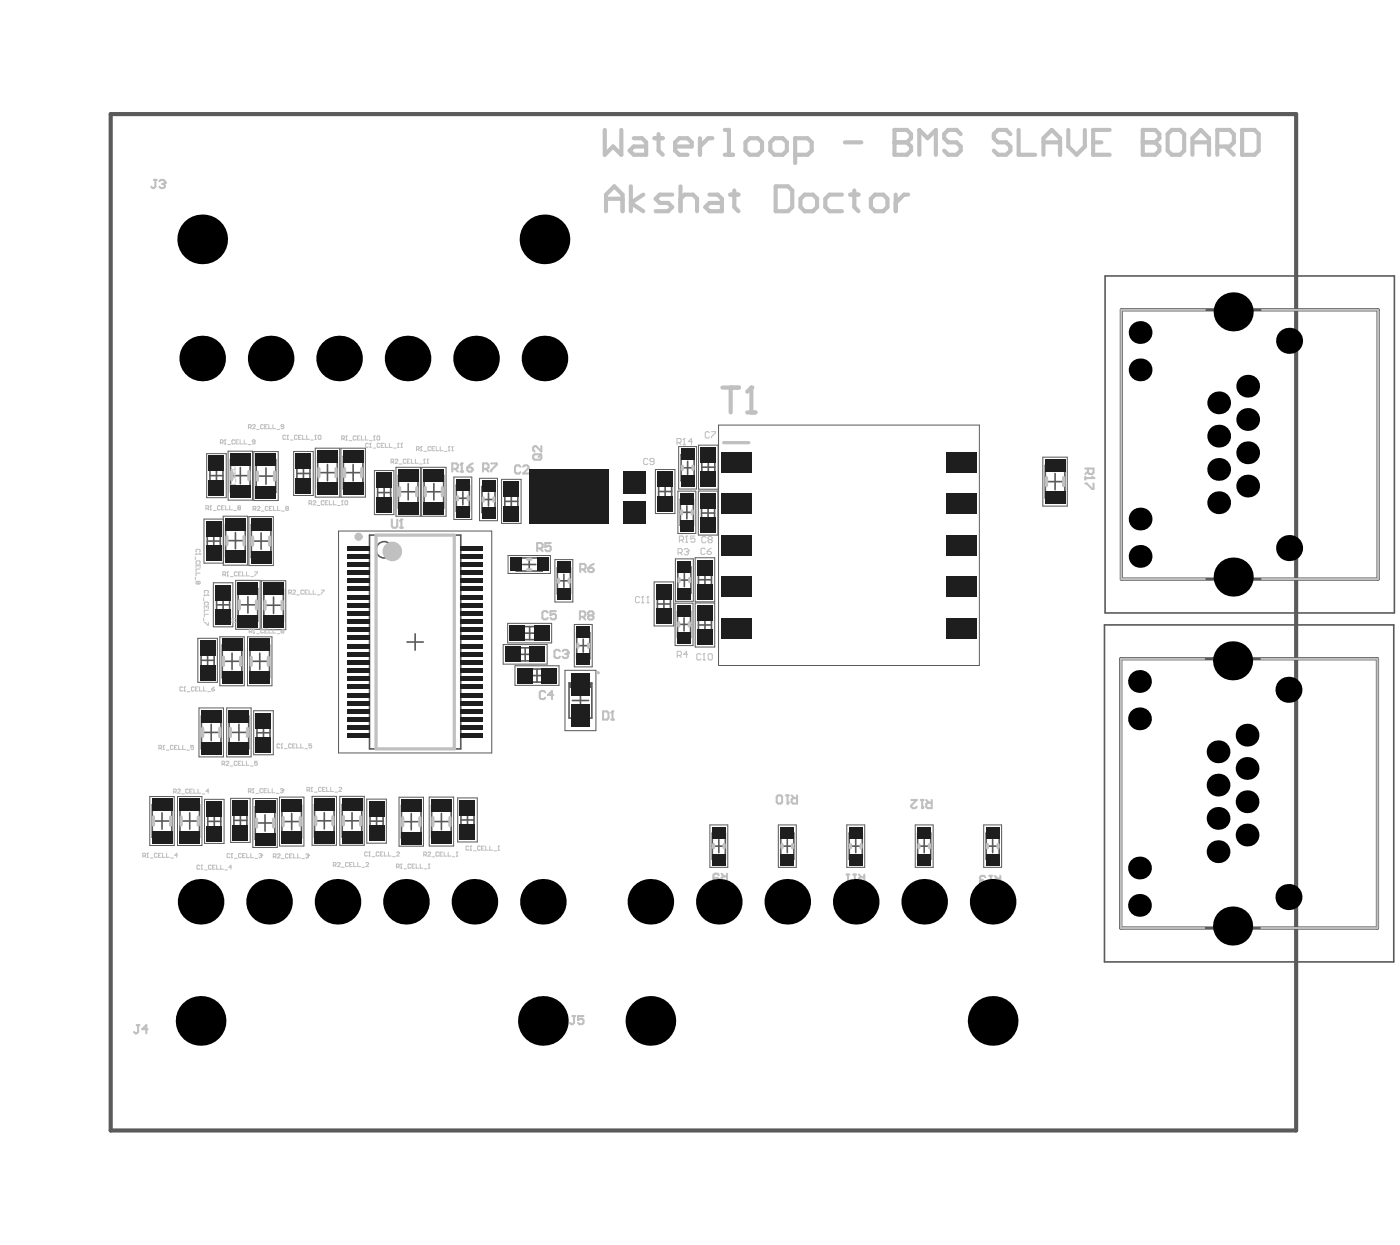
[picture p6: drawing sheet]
<svg xmlns="http://www.w3.org/2000/svg" width="286mm" height="254mm" viewBox="0 0 286 254" stroke-linecap="round" stroke-linejoin="round" font-family="sans-serif">
<g fill="none" stroke="#5a5a5a" stroke-width=".2">
<path d="M42.2 92.5h4v9h-4zM46.6 92h4.9v10h-4.9zM51.8 92.1h5v10h-5zM59.9 92.1h4v9h-4zM64.3 91.4h5v10h-5zM69.6 91.4h5v10h-5zM76.4 96h4v9h-4zM80.8 95.3h5v10h-5zM86.1 95.3h4.9v10h-4.9zM92.6 97.3h3.7v8.7h-3.7zM97.9 97.6h3.6v8.6h-3.6zM102.4 97.8h4v9h-4z"/>
<path d="M133.8 95.8h4v9h-4zM138.5 91.1h3.7v8.7h-3.7zM142.6 90.8h4v9h-4zM146.7 86.7h53.2v49.1h-53.2zM212.9 93.3h4.9v10h-4.9zM41.6 105.9h4v9h-4zM43.5 118.9h4v9h-4zM45.6 105.3h5v10h-5zM48.1 118.4h5v10h-5zM50.8 105.4h5v10h-5zM53.3 118.5h5v10h-5zM69.1 108.3h31.3v45.3h-31.3z"/>
<path d="M103.7 113.3h8.6v3.7h-8.6zM113.3 114.2h3.6v8.6h-3.6zM133.5 118.7h4v9h-4zM137.9 114h3.6v8.7h-3.6zM138.4 100.2h3.6v8.6h-3.6zM141.9 113.8h4v9h-4zM142.5 100.2h4v9h-4zM40.4 130.2h4v9h-4zM44.9 129.9h5v10h-5zM50.5 129.9h5v10h-5zM102.7 131.5h9v4h-9zM103.6 127.2h9v4h-9z"/>
<path d="M105.1 135.8h9v4h-9zM115.3 136.8h6.3v12.3h-6.3zM117.2 127.4h3.7v8.7h-3.7zM137.8 123.1h3.6v8.6h-3.6zM141.9 123h4v9h-4zM40.6 144.4h5v10h-5zM46.3 144.4h5v10h-5zM51.8 145h4v9h-4zM30.6 162.5h5v10h-5zM36.2 162.5h5v10h-5zM41.7 163.1h4v9h-4zM47.1 162.9h4v9h-4z"/>
<path d="M51.6 162.9h5v10h-5zM57 162.6h5v10h-5zM63.7 162.5h5v10h-5zM69.4 162.5h4.9v10h-4.9zM74.9 163h4v9h-4zM81.4 162.6h5v10h-5zM87.6 162.6h5v10h-5zM93.4 162.8h4v9h-4zM144.9 168.3h3.6v8.7h-3.6zM158.9 168.3h3.6v8.7h-3.6zM172.8 168.3h3.7v8.7h-3.7zM186.8 168.3h3.7v8.7h-3.7z"/>
<path d="M200.8 168.3h3.6v8.7h-3.6z"/>
</g>
<g fill="none" stroke="#5a5a5a" stroke-width=".33">
<path d="M225.6 56.3h59v68.8h-59zM42.9 97h2.6M42.9 94.4h2.6v5.3h-2.6zM44.2 95.7v2.7M47.1 93.7h3.9v6.7h-3.9zM47.4 97h3.3M49.1 95.4v3.3M52.3 93.8h4v6.7h-4zM52.6 97.1h3.4M54.3 95.5v3.3M60.6 96.6h2.7M60.6 93.9h2.7v5.4h-2.7z"/>
<path d="M61.9 95.3v2.6M64.8 93.1h4v6.7h-4zM65.2 96.4h3.3M66.8 94.8v3.3M70.1 93.1h4v6.7h-4zM70.4 96.4h3.3M72.1 94.8v3.3M77.1 97.8h2.6v5.4h-2.6zM78.4 99.2v2.6M81.3 97h4v6.7h-4zM83.3 98.7v3.3M86.6 97h4v6.7h-4z"/>
<path d="M88.6 98.7v3.3M93.1 99h2.7v5.3h-2.7zM98.4 99.2h2.6v5.4h-2.6zM103 99.6h2.7v5.4h-2.7zM134.4 97.6h2.7v5.3h-2.7zM135.8 98.9v2.7M139 95.4h2.7M139 92.8h2.7v5.3h-2.7zM140.4 94.1v2.7M143.2 95.3h2.7M143.2 92.6h2.7v5.4h-2.7zM144.6 94v2.6"/>
<path d="M213.4 94.9h3.9v6.7h-3.9zM213.7 98.3h3.3M215.3 96.6v3.3M42.3 110.4h2.7M42.3 107.7h2.7v5.4h-2.7zM43.6 109.1v2.6M46.1 107h4v6.6h-4zM46.4 110.3h3.3M48.1 108.6v3.4M51.3 107.1h4v6.6h-4zM51.6 110.4h3.4M53.3 108.7v3.4"/>
<path d="M75.4 109.2h18.6v43.6h-18.6zM77.1 100.5h2.6M81.7 100.3h3.3M86.9 100.3h3.3M93.1 101.7h2.7M94.5 100.3v2.7M98.4 101.9h2.6M99.7 100.6v2.6M103 102.3h2.7M104.4 101v2.6M105.4 113.8h5.3v2.7h-5.3zM106.7 115.2h2.7"/>
<path d="M108 113.8v2.7M113.8 118.5h2.6M113.8 115.8h2.6v5.4h-2.6zM115.1 117.2v2.6M134.4 100.3h2.7M138.4 118.3h2.6M138.4 115.7h2.6v5.3h-2.6zM138.9 104.5h2.6M138.9 101.9h2.6v5.3h-2.6zM139.7 117v2.7M140.2 103.2v2.7M142.6 118.3h2.6"/>
<path d="M142.6 115.6h2.6v5.3h-2.6zM143.2 104.7h2.7M143.2 102h2.7v5.3h-2.7zM143.9 117v2.6M144.5 103.3v2.7M41 134.7h2.7M41 132.1h2.7v5.3h-2.7zM42.4 133.4v2.6M44.2 120.7h2.7v5.4h-2.7zM44.2 123.4h2.7M45.4 131.6h4v6.6h-4zM45.5 122.1v2.6"/>
<path d="M45.7 134.9h3.3M47.4 133.3v3.3M48.6 120.1h4v6.6h-4zM48.9 123.4h3.4M50.6 121.7v3.4M51 131.6h4v6.6h-4zM51.4 134.9h3.3M53 133.3v3.3M53.8 120.1h4v6.7h-4zM54.2 123.5h3.3M55.8 121.8v3.3M83.1 131h3.3"/>
<path d="M84.7 129.3v3.3M104.5 132.2h5.4v2.6h-5.4zM105.4 127.8h5.4v2.7h-5.4zM105.9 133.5h2.6M106.8 129.2h2.6M106.9 136.5h5.4v2.7h-5.4zM107.2 132.2v2.6M108.1 127.8v2.7M108.3 137.8h2.6M109.6 136.5v2.7M116.1 139.3h4.7v7.2h-4.7zM117.7 131.7h2.7"/>
<path d="M117.7 129.1h2.7v5.3h-2.7zM119 130.4v2.7M134.2 123.2h2.6M134.2 120.6h2.6v5.3h-2.6zM135.5 121.9v2.7M138.3 127.4h2.6M138.3 124.7h2.6v5.3h-2.6zM139.6 126.1v2.6M142.6 127.5h2.6M142.6 124.8h2.6v5.4h-2.6zM143.9 126.2v2.6M225.4 127.5h59.1v68.7h-59.1z"/>
<path d="M41.1 146.1h4v6.7h-4zM41.4 149.4h3.4M43.1 147.8v3.3M46.8 146.1h4v6.7h-4zM47.1 149.4h3.3M48.8 147.8v3.3M52.4 149.5h2.7M52.4 146.8h2.7v5.4h-2.7zM53.8 148.2v2.6M116.8 142.9h3.3M118.5 141.2v3.4M31.1 164.2h4v6.6h-4z"/>
<path d="M31.4 167.5h3.3M33.1 165.8v3.4M36.7 164.2h4v6.6h-4zM37.1 167.5h3.3M38.7 165.8v3.4M42.4 167.6h2.7M42.4 164.9h2.7v5.3h-2.7zM43.7 166.2v2.7M47.7 167.4h2.7M47.7 164.7h2.7v5.3h-2.7zM49.1 166v2.7M52.1 164.6h4v6.6h-4z"/>
<path d="M52.4 167.9h3.4M54.1 166.2v3.4M57.5 164.3h4v6.6h-4zM57.9 167.6h3.3M59.5 165.9v3.4M64.2 164.1h4v6.7h-4zM64.5 167.5h3.4M66.2 165.8v3.3M69.9 164.1h3.9v6.7h-3.9zM70.2 167.5h3.3M71.8 165.8v3.3M75.5 167.5h2.7"/>
<path d="M75.5 164.9h2.7v5.3h-2.7zM76.9 166.2v2.7M81.9 164.3h4v6.7h-4zM82.3 167.6h3.3M83.9 166v3.3M88.1 164.3h4v6.6h-4zM88.4 167.6h3.4M90.1 165.9v3.4M94.1 167.3h2.6M94.1 164.6h2.6v5.3h-2.6zM95.4 166v2.6M145.4 172.6h2.6"/>
<path d="M145.4 170h2.6v5.3h-2.6zM146.7 171.3v2.7M159.4 172.6h2.6M159.4 170h2.6v5.3h-2.6zM160.7 171.3v2.7M173.3 172.6h2.7M173.3 170h2.7v5.3h-2.7zM174.7 171.3v2.7M187.3 172.6h2.7M187.3 170h2.7v5.3h-2.7zM188.6 171.3v2.7M201.3 172.6h2.6"/>
<path d="M201.3 170h2.6v5.3h-2.6zM202.6 171.3v2.7"/>
</g>
<path d="M228.9 63.2h52.4v54.9h-52.4zM228.8 134.4h52.4v54.9h-52.4z" fill="none" stroke="#5a5a5a" stroke-width=".66"/>
<path d="M116.1 139.3h4.7v1h-4.7z" fill-rule="evenodd" fill="#5a5a5a"/>
<circle cx="78.4" cy="112.2" r="1.66" fill="none" stroke="#5a5a5a" stroke-width=".33"/>
<path d="M22.6 23.3h241.9v207.3h-241.9z" fill="none" stroke="#5a5a5a" stroke-width=".84"/>
<g fill="none" stroke="#c0c0c0" stroke-width=".66">
<path d="M47.3 96.2v1.7M50.8 96.2v1.7M52.5 96.3v1.7M56 96.3v1.7M65.1 95.6v1.7M68.6 95.6v1.7M70.3 95.6v1.7M73.8 95.6v1.7M81.6 99.5v1.7M85.1 99.5v1.7M86.8 99.5v1.7M90.3 99.5v1.7"/>
<path d="M139.3 95.1v.7M141.4 95.1v.7M147.7 90.3h5.1M213.6 97.4v1.7M217.1 97.4v1.7M46.3 109.5v1.6M49.8 109.5v1.6M51.5 109.6v1.6M55 109.6v1.6M76.8 109.2h15.9v43.6h-15.9zM93.4 101.3v.7M95.6 101.3v.7"/>
<path d="M98.6 101.6v.6M100.8 101.6v.6M107.7 116.2h.7M107.7 114.1h.7M114 118.2v.6M116.2 118.2v.6M138.6 118v.7M139.1 104.2v.7M140.8 118v.7M141.3 104.2v.7M45.6 134.1v1.6M48.9 122.6v1.6"/>
<path d="M49.1 134.1v1.6M51.3 134.1v1.6M52.3 122.6v1.6M54.1 122.6v1.7M54.8 134.1v1.6M57.6 122.6v1.7M118 131.4v.7M120.1 131.4v.7M138.5 127.1v.6M140.7 127.1v.6M41.4 148.6v1.7M44.9 148.6v1.7"/>
<path d="M47 148.6v1.7M50.5 148.6v1.7M31.3 166.7v1.6M34.8 166.7v1.6M37 166.7v1.6M40.5 166.7v1.6M52.4 167.1v1.6M55.8 167.1v1.6M57.8 166.8v1.6M61.3 166.8v1.6M64.4 166.6v1.7M67.9 166.6v1.7"/>
<path d="M70.1 166.6v1.7M73.6 166.6v1.7M82.2 166.8v1.7M85.7 166.8v1.7M88.3 166.8v1.6M91.8 166.8v1.6M145.6 172.3v.7M147.8 172.3v.7M159.6 172.3v.7M161.8 172.3v.7M173.6 172.3v.7M175.7 172.3v.7"/>
<path d="M187.6 172.3v.7M189.7 172.3v.7M201.5 172.3v.7M203.7 172.3v.7"/>
</g>
<path d="M245.9 63.2h-17v54.9h17M257.6 63.2h23.7v54.9h-23.7M245.8 134.4h-17v54.9h17M257.4 134.4h23.8v54.9h-23.8" fill="none" stroke="#c0c0c0" stroke-width=".33"/>
<path d="M147.4 79.1h3.4M149.1 79.1v5M153.4 79.1v5M152.5 84.1h1.7" fill="none" stroke="#c0c0c0" stroke-width=".84"/>
<circle cx="153.4" cy="79.1" r=".42" fill="#c0c0c0"/>
<path d="M153.4 79.1l-.9 .8" fill="none" stroke="#c0c0c0" stroke-width=".84"/>
<g fill="none" stroke="#c0c0c0" stroke-width=".21">
<path d="M132.2 93.7l-.2-.2h-.4l-.2 .2v.9l.2 .2h.4l.2-.2M133.5 94.2h-.6l-.3-.3 .3-.4h.4l.2 .2v.9l-.2 .2h-.4l-.3-.2M138.2 90.3h.6l.2-.2v-.4l-.2-.2h-.6v1.2M138.6 90.3l.4 .4M139.4 90.7h.5M139.7 89.5h.1M139.7 89.5l-.3 .2M139.7 89.5v1.2M141.3 90.1h-.8l.6-.6v1.2M144.8 88.3l-.2-.2h-.4l-.3 .2v.8l.3 .2h.4l.2-.2M145.2 88.1h.9v.2l-.9 .8v.2M138.4 112.8h.6l.2-.2v-.5l-.2-.2h-.6v1.3"/>
<path d="M138.7 110.2h.6l.2-.2v-.4l-.2-.2h-.6v1.2M138.8 112.8l.4 .4M139.1 110.2l.4 .4M139.7 112.1l.2-.2h.4l.2 .4M139.9 110.6h.5M140.1 112.6h.2M140.1 109.4h.1M140.1 109.4l-.2 .2M140.1 109.4v1.2M140.3 112.6l.2 .2-.2 .4h-.4l-.2-.2M140.5 112.3h.1M140.5 112.3l-.2 .3"/>
<path d="M141.8 109.4h-.8v.6l.6-.2 .2 .2v.4l-.2 .2h-.4l-.2-.2M143.9 112.1l-.2-.3h-.4l-.2 .3v.8l.2 .2h.4l.2-.2M144.1 109.7l-.2-.2h-.4l-.3 .2v.8l.3 .2h.4l.2-.2M144.3 112.5h.7l.2 .4-.2 .2h-.4l-.3-.2zM144.7 110.1l-.2-.2 .2-.4h.5l.2 .2-.2 .4M144.7 110.1l-.2 .2 .2 .4h.5l.2-.2-.2-.4M144.7 110.1h.5M145.2 111.8l-.9 .7M130.6 121.9l-.3-.2h-.4l-.2 .2v.9l.2 .2h.4l.3-.2M131 123h.4M131.2 121.7h.1M131.2 121.7l-.2 .2"/>
<path d="M131.2 121.7v1.3M132 123h.5M132.2 121.7h.1M132.2 121.7v1.3M132.2 121.7l-.2 .2M138.2 133.7h.7l.2-.2v-.4l-.2-.2h-.7v1.2M138.7 133.7l.4 .4M140.3 133.5h-.8l.6-.6v1.2M143.1 133.6l-.2-.2h-.5l-.2 .2v.8l.2 .2h.5l.2-.2M143.5 134.6h.4M143.7 133.4h.1M143.7 133.4v1.2"/>
<path d="M143.7 133.4l-.2 .2M144.8 133.4h.4l.2 .2v.8l-.2 .2h-.4l-.3-.2v-.8z"/>
</g>
<path d="M80 106v1.4l.3 .3h.5l.3-.3v-1.4M81.6 107.7h.6M81.9 106v1.7" fill="none" stroke="#c0c0c0" stroke-width=".42"/>
<circle cx="81.9" cy="106" r=".21" fill="#c0c0c0"/>
<path d="M221.5 95.6h1.7v.8l-.3 .3h-.5l-.3-.3v-.8M221.5 97.3v.5M221.5 97.5h1.7M222.1 96.1l-.6 .6M81.9 106l-.3 .3" fill="none" stroke="#c0c0c0" stroke-width=".42"/>
<g fill="none" stroke="#c0c0c0" stroke-width=".21">
<path d="M45 90.3l.5-.1-.1-.5h-.4v.9M45.3 90.3l.2 .3M45.8 90.6h.3M46 89.7h.1M46 89.7l-.2 .2M46 89.7v.9M46.5 90.7h.6M47.1 98.9h.1M47.1 96.1v.6h.9v-.6M47.1 98.9h.9M47.1 98.9l.2 .1M47.3 99.3l-.2 .1 .2 .5h.5l.2-.2-.2-.4"/>
<path d="M47.3 96.9l-.2 .2 .2 .4h.5l.2-.1-.2-.5M47.6 92.8l-.2 .5-.3-.1 .2-.4h.5l.2 .1-.2 .4M47.6 96.4v.3M47.9 89.9l-.1-.2-.5 .2v.5l.2 .2 .4-.2M48 94.5v.5h-.9M48 95.3v.5h-.9M48 98.8v.2M48.1 93.6v.6M48.1 97.8v.5M48.2 90.2h.2M48.7 89.7h-.5v.9h.5M49 89.7v.9h.6"/>
<path d="M49.8 89.7v.9h.6M50.7 90.7h.5M50.7 87.2h.4l.2-.4-.6-.2v.9M51 87.2l.3 .3M51.5 86.8l.2-.2 .4 .2-.6 .7h.6M52.1 90.2l-.6-.2 .1-.3 .5 .2v.5l-.2 .2-.4-.2M52.4 87.6h.5M53.8 86.8l-.2-.2-.4 .2v.5l.1 .2 .5-.2M54 87h.3M54.6 86.6h-.6v.9h.6M54.9 86.6v.9h.5M55.7 86.6v.9h.6"/>
<path d="M56.5 87.6h.6M57.9 87l-.5-.1 .1-.3 .4 .2v.5l-.1 .2-.4-.2M58.3 88.9l-.1-.1-.5 .1v.6l.2 .1 .4-.1M58.6 89.6h.3M58.7 88.8h.1M58.7 88.8v.8M58.7 88.8l-.1 .1M59.3 89.8h.5M60.7 88.9l-.2-.1-.4 .1v.6l.1 .1 .5-.1M60.9 89.2h.3M61.5 88.8h-.6v.8h.6M61.8 88.8v.8h.5"/>
<path d="M62.6 88.8v.8h.6M63.4 89.8h.6M64.3 89.6h.2M64.4 88.8h.1M64.4 88.8v.8M64.4 88.8l-.1 .1M65.1 88.8l.4 .1v.6l-.1 .1-.4-.1v-.6zM69.7 89.5l.6-.1-.1-.5h-.5v.9M70 89.5l.3 .3M70.6 89.8h.3M70.7 88.9h.1M70.7 88.9l-.1 .2"/>
<path d="M70.7 88.9v.9M71.3 89.9h.5M72.7 89.1l-.2-.2-.4 .2v.5l.1 .2 .5-.2M72.9 89.4h.3M73.5 88.9h-.6v.9h.6M73.8 88.9v.9h.5M74.6 88.9v.9h.5M75.2 90.6l-.2-.2-.4 .2v.5l.2 .2 .4-.2M75.4 89.9h.6M75.5 91.3h.2M75.6 90.4h.1M75.6 90.4l-.1 .2"/>
<path d="M75.6 90.4v.9M76.2 91.4h.5M76.3 89.8h.2M76.4 88.9h.1M76.4 88.9v.9M76.4 88.9l-.1 .2M77.1 88.9l.4 .2v.5l-.1 .2-.5-.2v-.5zM77.5 90.6l-.1-.2-.4 .2v.5l.1 .2 .4-.2M77.8 90.9h.3M78.4 90.4h-.6v.9h.6M78.6 90.4v.9h.6M79.5 90.4v.9h.5"/>
<path d="M79.8 94.2l.6-.1-.2-.4h-.4v.8M80.1 94.2l.3 .3M80.3 91.4h.6M80.6 93.8l.2-.1 .4 .1-.6 .7h.6M81.1 91.3h.3M81.3 90.4h.1M81.3 90.4v.9M81.3 90.4l-.2 .2M81.5 94.7h.5M81.8 91.3h.3M82 90.4h.1M82 90.4v.9"/>
<path d="M82 90.4l-.2 .2M82.9 93.8l-.2-.1-.4 .1v.6l.1 .1 .5-.1M83.1 94.1h.3M83.7 93.7h-.6v.8h.6M84 93.7v.8h.5M84.8 93.7v.8h.6M85 91.7l.6-.2-.2-.4h-.4v.9M85.3 91.7l.3 .3M85.6 94.7h.6M85.8 92h.3M86 91.1h.1M86 91.1l-.2 .2"/>
<path d="M86 91.1v.9M86.5 94.5h.2M86.5 92.1h.6M86.6 93.7h.1M86.6 93.7v.8M86.6 93.7l-.1 .1M87.2 94.5h.2M87.3 93.7h.1M87.3 93.7v.8M87.3 93.7l-.1 .1M87.9 91.3l-.1-.2-.4 .2v.5l.1 .2 .4-.2M88.2 91.5h.3"/>
<path d="M88.7 91.1h-.5v.9h.5M89 91.1v.9h.6M89.9 91.1v.9h.5M90.7 92.1h.5M91.5 92h.3M91.7 91.1h.1M91.7 91.1v.9M91.7 91.1l-.2 .2M92.2 92h.3M92.3 91.1h.1M92.3 91.1v.9M92.3 91.1l-.1 .2"/>
<path d="M39.9 113.6v.6M39.9 117.8v.5M40 115.8v-.5h.8v.5M40 112.9v.3M40 113h.8M40.2 112.6l-.2-.1 .2-.4h.5l.1 .1-.1 .4M40.2 115l-.2-.2 .2-.4h.5l.1 .2-.1 .4M40.4 115.3v.2M40.4 118.7v.3M40.4 118.7l.2-.1 .2 .1-.1 .4-.3-.1M40.4 118.7l-.1-.1-.3 .1 .2 .4 .2-.1M40.7 112.9l.1 .1"/>
<path d="M40.8 113h.1M40.8 116.1h-.8v.6M40.8 116.9h-.8v.6M42 103.7l.6-.1-.2-.4h-.4v.8M42.3 103.7l.3 .3M42.9 104h.2M43 103.2h.1M43 103.2l-.1 .1M43 103.2v.8M43.6 104.1h.5M44.9 103.3l-.1-.1-.4 .1v.6l.1 .1 .4-.1M45.2 103.6h.3"/>
<path d="M45.5 117.2l.5-.1-.1-.4h-.4v.8M45.8 117.2l.2 .3M45.8 103.2h-.6v.8h.6M46.1 103.2v.8h.5M46.3 117.5h.3M46.5 116.7h.1M46.5 116.7l-.2 .1M46.5 116.7v.8M46.9 103.2v.8h.5M47 117.6h.6M47.7 104.1h.6M48.4 116.8l-.1-.1-.5 .1v.6l.2 .1 .4-.1"/>
<path d="M48.7 117.1h.2M48.7 103.6l-.2-.1 .2-.3 .4 .1-.1 .3M48.7 103.6l-.2 .1 .2 .3 .4-.1-.1-.3M48.7 103.6h.3M49.2 116.7h-.5v.8h.5M49.5 116.7v.8h.6M50.3 116.7v.8h.6M51.2 117.6h.5M51.7 103.9l.5-.2-.1-.4h-.4v.8M51.9 103.9l.3 .2M52 116.7h.6l-.6 .8M52.5 103.5l.1-.2 .5 .2-.6 .6h.6"/>
<path d="M53.3 104.3h.6M54.7 103.5l-.1-.2-.4 .2v.5l.1 .1 .4-.1M55 103.7h.3M55.5 103.3h-.5v.8h.5M55.8 103.3v.8h.6M56.7 103.3v.8h.5M57.5 104.3h.5M58.5 103.7l-.2-.1 .2-.3 .4 .2-.2 .2M58.5 103.7l-.2 .2 .2 .2 .4-.1-.2-.3M58.5 103.7h.2M63.1 102.7l.5-.1-.1-.4h-.4v.8M63.3 102.7l.3 .3"/>
<path d="M63.9 102.3l.1-.1 .5 .1-.6 .7h.6M64.7 103.1h.6M66.1 102.3l-.1-.1-.4 .1v.5l.1 .2 .4-.2M66.4 102.6h.3M66.9 102.2h-.5v.8h.5M67.2 102.2v.8h.6M68.1 102.2v.8h.5M68.9 103.1h.5M69.7 103h.3M69.9 102.2h.1M69.9 102.2v.8M69.9 102.2l-.2 .1"/>
<path d="M70.6 102.2l.4 .1v.5l-.2 .2-.4-.2v-.5zM41.6 122v.5M41.6 126.2v.5M41.7 127l.7 .5h.1v-.5M41.7 124.2v-.5h.8v.5M41.7 121.3v.3M41.7 121.4h.8M41.8 121l-.1-.1 .1-.4h.6l.1 .1-.1 .4M41.8 123.4l-.1-.2 .1-.4h.6l.1 .2-.1 .4M42.1 123.7v.2M42.4 121.3l.1 .1M42.5 121.4h.1"/>
<path d="M42.5 124.5h-.8v.5M42.5 125.3h-.8v.6M44.2 126.7l.5-.1-.1-.4h-.4v.8M44.5 126.7l.2 .3M45 126.3l.2-.1 .4 .1-.6 .7h.6M45.9 127.1h.5M47.2 126.3l-.1-.1-.4 .1v.6l.1 .1 .4-.1M47.5 126.6h.3M48.1 126.2h-.6v.8h.6M48.4 126.2v.8h.5M49.2 126.2v.8h.5M50 127.1h.6"/>
<path d="M50.8 126.6h.5l.1 .3-.4 .1zM50.9 128.9l.5-.2-.1-.4h-.4v.9M51.1 128.9l.3 .3M51.4 126.2l-.6 .4M51.7 129.2h.3M51.8 128.3h.1M51.8 128.3l-.1 .2M51.8 128.3v.9M52.4 129.3h.5M53.8 128.5l-.2-.2-.4 .2v.5l.2 .2 .4-.2M54.1 128.7h.2M54.6 128.3h-.5v.9h.5"/>
<path d="M54.9 128.3v.9h.5M55.7 128.3v.9h.6M56.5 129.3h.6M57.4 128.7h.4l.1 .3-.4 .2zM57.9 128.3l-.5 .4M58.9 120.9l.6-.1-.2-.4h-.4v.8M59.2 120.9l.3 .3M59.8 120.5l.1-.1 .4 .1-.5 .7h.5M60.6 121.4h.5M62 120.5l-.2-.1-.4 .1v.6l.2 .1 .4-.1M62.3 120.8h.2M62.8 120.4h-.5v.8h.5"/>
<path d="M63.1 120.4v.8h.5M63.9 120.4v.8h.6M64.8 121.4h.5M65.6 120.4h.5l-.5 .8M32.4 152.6l.6-.1-.1-.4h-.5v.8M32.7 152.6l.3 .3M33.3 152.9h.2M33.4 152.1h.1M33.4 152.1l-.1 .1M33.4 152.1v.8M34 153h.5M35.3 152.2l-.1-.1-.4 .1v.6l.1 .1 .4-.1"/>
<path d="M35.6 152.5h.3M36.2 152.1h-.6v.8h.6M36.5 152.1v.8h.5M37.3 140.3l-.2-.2-.4 .2v.5l.2 .2 .4-.2M37.3 152.1v.8h.5M37.5 141h.3M37.7 140.1h.1M37.7 140.1v.9M37.7 140.1l-.2 .2M38.1 153h.6M38.2 141.1h.6M39.5 152.1h-.5v.4l.2-.2 .3 .2-.1 .4-.4-.1"/>
<path d="M39.6 140.3l-.1-.2-.4 .2v.5l.1 .2 .4-.2M39.9 140.6h.3M40.5 140.1h-.6v.9h.6M40.7 140.1v.9h.6M41.6 140.1v.9h.5M42.4 141.1h.5M43.2 140.6h.4l.2 .2-.4 .2zM43.8 140.1l-.6 .5M45.3 155.9l.6-.2-.2-.4h-.4v.8M45.6 155.9l.3 .2M46.1 155.4l.2-.1 .4 .1-.6 .7h.6M47 156.3h.5"/>
<path d="M48.4 155.4l-.2-.1-.4 .1v.6l.1 .1 .5-.1M48.6 155.7h.3M49.2 155.3h-.6v.8h.6M49.5 155.3v.8h.5M50.3 155.3v.8h.6M51.1 156.3h.6M52.5 155.3h-.5v.4l.2-.1 .3 .1-.1 .4-.4-.1M57.1 151.9l-.1-.1-.5 .1v.6l.2 .1 .4-.1M57.4 152.6h.2M57.5 151.8h.1M57.5 151.8v.8M57.5 151.8l-.1 .1"/>
<path d="M58.1 152.7h.5M59.5 151.9l-.2-.1-.4 .1v.6l.1 .1 .5-.1M59.7 152.2h.3M60.3 151.8h-.6v.8h.6M60.6 151.8v.8h.5M61.4 151.8v.8h.5M62.2 152.7h.6M63.6 151.8h-.5v.4l.2-.2 .3 .2-.1 .4-.4-.1M29.2 174.6l.5-.1-.1-.4h-.4v.8M29.4 174.6l.3 .3M30 174.9h.3M30.1 174.1h.1"/>
<path d="M30.1 174.1l-.1 .1M30.1 174.1v.8M30.7 175.1h.5M32.1 174.2l-.2-.1-.4 .1v.6l.1 .1 .5-.1M32.3 174.5h.3M32.9 174.1h-.6v.8h.6M33.2 174.1v.8h.5M34 174.1v.8h.6M34.8 175.1h.6M35.4 161.6l.6-.2-.2-.4h-.4v.8M35.7 161.6l.3 .2M36.2 174.5h-.5l.4-.4v.8"/>
<path d="M36.3 161.1l.1-.1 .4 .1-.5 .7h.5M37.1 162h.5M38.5 161.1l-.2-.1-.4 .1v.6l.2 .1 .4-.1M38.7 161.4h.3M39.3 161h-.6v.8h.6M39.6 161v.8h.5M40.4 161v.8h.6M40.8 176.6l-.2-.1-.4 .1v.6l.1 .1 .5-.1M41 177.3h.3M41.2 176.5h.1M41.2 176.5v.8M41.2 176.5l-.2 .1"/>
<path d="M41.2 162h.6M41.7 177.5h.6M42.6 161.4h-.5l.4-.4v.8M43.1 176.6l-.1-.1-.4 .1v.6l.1 .1 .4-.1M43.4 176.9h.3M43.9 176.5h-.5v.8h.5M44.2 176.5v.8h.6M45.1 176.5v.8h.5M45.9 177.5h.5M46.9 174.3l-.1-.2-.5 .2v.5l.2 .2 .4-.2M47.2 175h.2M47.3 176.9h-.6l.4-.4v.8"/>
<path d="M47.3 174.1h.1M47.3 174.1v.9M47.3 174.1l-.1 .2M47.9 175.1h.5M49.2 174.3l-.1-.2-.4 .2v.5l.1 .2 .4-.2M49.5 174.6h.3M50.1 174.1h-.6v.9h.6M50.4 174.1v.9h.5M50.7 161.5l.6-.2-.2-.4h-.4v.8M51 161.5l.3 .2M51.2 174.1v.9h.5M51.5 161.7h.3"/>
<path d="M51.7 160.9h.1M51.7 160.9v.8M51.7 160.9l-.2 .1M52 175.1h.6M52.2 161.9h.6M52.9 174.3l.4-.2 .1 .3M53.1 174.6h.2M53.3 174.6l.1 .1-.1 .3-.4-.2M53.4 174.4h.1M53.4 174.4l-.1 .2M53.6 161l-.1-.1-.4 .1v.6l.1 .1 .4-.1M53.9 161.3h.3"/>
<path d="M54.4 160.9h-.5v.8h.5M54.7 160.9v.8h.6M55.6 160.9v.8h.5M55.8 174.8l.5-.2-.1-.4h-.4v.8M56.1 174.8l.2 .2M56.4 161.9h.5M56.6 174.3l.1-.1 .5 .1-.6 .7h.6M57.2 161l.4-.1 .2 .3M57.4 175.2h.6M57.5 161.3h.1M57.6 161.3l.2 .2-.2 .2-.4-.1M57.8 161.2h.1"/>
<path d="M57.8 161.2l-.2 .1M58.8 174.3l-.1-.1-.4 .1v.6l.1 .1 .4-.1M59.1 174.6h.3M59.7 174.2h-.6v.8h.6M59.9 174.2v.8h.6M60.8 174.2v.8h.5M61.6 175.2h.6M62.4 174.3l.4-.1 .2 .3M62.7 161.2l.5-.1-.1-.5h-.4v.9M62.7 174.6h.1M62.8 174.6l.2 .2-.2 .2-.4-.1M62.9 161.2l.3 .3"/>
<path d="M63 174.5h.1M63 174.5l-.2 .1M63.5 161.5h.3M63.6 160.6h.1M63.6 160.6v.9M63.6 160.6l-.1 .2M64.2 161.6h.5M65.6 160.8l-.2-.2-.4 .2v.5l.2 .2 .4-.2M65.8 161.1h.3M66.4 160.6h-.6v.9h.6M66.7 160.6v.9h.5M67.5 160.6v.9h.6"/>
<path d="M68 176.5l.6-.1-.1-.4h-.5v.8M68.3 176.5l.3 .3M68.3 161.6h.6M68.9 176.1l.1-.1 .4 .1-.5 .7h.5M69.2 160.8l.1-.2 .4 .2-.5 .7h.5M69.7 176.9h.6M71.1 176.1l-.2-.1-.4 .1v.6l.2 .1 .4-.1M71.4 176.4h.2M71.9 176h-.5v.8h.5M72.2 176v.8h.5M73 176v.8h.6M73.9 176.9h.5"/>
<path d="M74.7 176.1l.1-.1 .4 .1-.5 .7h.5M75 173.9l-.1-.1-.5 .1v.6l.2 .1 .4-.1M75.3 174.6h.2M75.4 173.8h.1M75.4 173.8v.8M75.4 173.8l-.1 .1M76 174.8h.5M77.3 173.9l-.1-.1-.4 .1v.6l.1 .1 .4-.1M77.6 174.2h.3M78.2 173.8h-.6v.8h.6M78.5 173.8v.8h.5M79.3 173.8v.8h.5"/>
<path d="M80.1 174.8h.6M80.9 176.8l.6-.1-.2-.4h-.4v.8M81 173.9l.1-.1 .4 .1-.5 .7h.5M81.2 176.8l.3 .3M81.8 177.1h.2M81.9 176.3h.1M81.9 176.3l-.1 .1M81.9 176.3v.8M82.4 177.3h.6M83.8 176.4l-.1-.1-.4 .1v.6l.1 .1 .4-.1M84.1 176.7h.3M84.7 176.3h-.6v.8h.6"/>
<path d="M84.9 176.3v.8h.6M85.8 176.3v.8h.5M86.5 174.4l.5-.1-.1-.5h-.4v.9M86.6 177.3h.6M86.8 174.4l.2 .3M87.3 174l.2-.2 .4 .2-.6 .7h.6M87.4 177.1h.3M87.6 176.3h.1M87.6 176.3v.8M87.6 176.3l-.2 .1M88.2 174.8h.5M89.5 174l-.1-.2-.4 .2v.5l.1 .2 .4-.2"/>
<path d="M89.8 174.3h.3M90.4 173.8h-.6v.9h.6M90.6 173.8v.9h.6M91.5 173.8v.9h.5M92.3 174.8h.6M93.1 174.7h.3M93.3 173.8h.1M93.3 173.8v.9M93.3 173.8l-.2 .2M95.7 172.8l-.2-.2-.4 .2v.5l.2 .1 .4-.1M96 173.4h.2M96.1 172.6h.1"/>
<path d="M96.1 172.6v.8M96.1 172.6l-.1 .2M96.6 173.6h.6M98 172.8l-.1-.2-.4 .2v.5l.1 .1 .4-.1M98.3 173h.3M98.9 172.6h-.6v.8h.6M99.1 172.6v.8h.6M100 172.6v.8h.5M100.8 173.6h.6M101.6 173.4h.3M101.8 172.6h.1M101.8 172.6v.8"/>
<path d="M101.8 172.6l-.2 .2"/>
</g>
<circle cx="223.2" cy="97.5" r=".21" fill="#c0c0c0"/>
<path d="M31.4 36.7h.6M31.7 36.7v1.4l-.3 .3h-.2l-.3-.3M32.5 37l.3-.3h.6l.3 .3v.3M221.5 98.6h.3l1.1 1.1h.3v-1.1M222.9 97.3l.3 .2M27.9 209.1h.6M28.2 209.1v1.4l-.3 .3h-.3l-.2-.3M30.1 210h-1.1l.9-.9v1.7M116.9 207.3h.5M117.2 207.3v1.4l-.3 .3h-.3l-.3-.3M119.1 207.3h-1.1v.8l.5-.3h.3l.3 .3v.6l-.3 .3h-.5l-.3-.3" fill="none" stroke="#c0c0c0" stroke-width=".42"/>
<circle cx="33.7" cy="37.3" r=".21" fill="#c0c0c0"/>
<path d="M33.1 37.5h.3M33.4 37.5l.3 .3v.3l-.3 .3h-.6l-.3-.3M33.7 37.3l-.3 .2M92.3 95.7h.8l.3-.3v-.6l-.3-.3h-.8v1.7M92.9 95.7l.5 .5M94 96.2h.5M94.3 94.5v1.7" fill="none" stroke="#c0c0c0" stroke-width=".42"/>
<circle cx="94.3" cy="94.5" r=".21" fill="#c0c0c0"/>
<path d="M94.3 94.5l-.3 .3M95.4 95.4h.8l.3 .3v.2l-.3 .3h-.6l-.2-.3zM96.5 94.5l-.6 .3-.5 .6M146.7 178.5l-.3-.2h-.5l-.3 .2v1.1l.3 .3h.5l.3-.3v-.2l-.3-.3h-.8M147.3 178.3l.5 .5M148.4 178.3v1.6h-.8l-.3-.3v-.5l.3-.3h.8M160.5 162.3h.5M160.7 162.3v1.6M161.6 162.3l.5 .5M162.7 162.3v1.6h-.8l-.3-.2v-.6l.3-.3h.8" fill="none" stroke="#c0c0c0" stroke-width=".42"/>
<circle cx="160.7" cy="163.9" r=".21" fill="#c0c0c0"/>
<path d="M158.8 162.3h.6l.2 .3v1.1l-.2 .2h-.6l-.3-.2v-1.1zM161 163.7l-.3 .2M174.2 178.4h.6M174.5 178.4v1.7M175.3 178.4l.6 .6M176.4 178.4v1.7h-.8l-.3-.3v-.5l.3-.3h.8" fill="none" stroke="#c0c0c0" stroke-width=".42"/>
<circle cx="174.5" cy="180.1" r=".21" fill="#c0c0c0"/>
<path d="M172.8 178.4h.6M173.1 178.4v1.7M174.8 179.8l-.3 .3" fill="none" stroke="#c0c0c0" stroke-width=".42"/>
<circle cx="173.1" cy="180.1" r=".21" fill="#c0c0c0"/>
<path d="M173.4 179.8l-.3 .3M187.9 163.2h.6M188.2 163.2v1.7M189.1 163.2l.5 .6M190.2 163.2v1.7h-.9l-.2-.3v-.6l.2-.2h.9" fill="none" stroke="#c0c0c0" stroke-width=".42"/>
<circle cx="188.2" cy="164.9" r=".21" fill="#c0c0c0"/>
<path d="M186 163.2h1.1l-1.1 1.1v.3l.3 .3h.5l.3-.3M188.5 164.6l-.3 .3M202 178.7h.5M202.2 178.7v1.7M203.1 178.7l.5 .5M204.2 178.7v1.7h-.9l-.2-.3v-.6l.2-.3h.9" fill="none" stroke="#c0c0c0" stroke-width=".42"/>
<circle cx="202.2" cy="180.4" r=".21" fill="#c0c0c0"/>
<path d="M200 179.8v.3l.3 .3h.5l.3-.3M202.5 180.1l-.3 .3" fill="none" stroke="#c0c0c0" stroke-width=".42"/>
<circle cx="200" cy="179.8" r=".21" fill="#c0c0c0"/>
<g fill="none" stroke="#c0c0c0" stroke-width=".42">
<path d="M98.6 95.7h.8l.3-.3v-.6l-.3-.3h-.8v1.7M99.2 95.7l.5 .5M100.3 94.5h1.1v.3l-1.1 1.1v.3M109.1 92.7h1.1l.3 .3v.5l-.3 .3h-1.1l-.3-.3v-.5zM110.5 91v1.1l-1.1-1.1h-.3l-.3 .3v.5l.3 .3M110.5 92.7l-.6 .5M109.6 111.9h.9l.2-.3v-.5l-.2-.3h-.9v1.7M110.2 111.9l.5 .6M112.4 110.8h-1.1v.8l.6-.3h.2l.3 .3v.6l-.3 .3h-.5l-.3-.3M118.4 116.2h.8l.3-.3v-.6l-.3-.3h-.8v1.7M119 116.2l.5 .5M120.1 115.9h.8l.3 .3v.2l-.3 .3h-.5l-.3-.3z"/>
<path d="M121.2 115l-.6 .3-.5 .6M118.4 125.8h.8l.3-.2v-.6l-.3-.3h-.8v1.7M118.9 125.8l.6 .6M120.3 125.6l-.3-.3v-.3l.3-.3h.6l.2 .3v.3l-.2 .3M120.3 125.6l-.3 .2v.3l.3 .3h.6l.2-.3v-.3l-.2-.2M120.3 125.6h.6M123.1 145.1h.8l.3 .3v1.1l-.3 .3h-.8zM124.7 146.8h.6M125 145.1v1.7M200.3 179.5l-.3 .3M200.3 179.5h.3M201.1 179l-.3-.3h-.5l-.3 .3v.2l.3 .3"/>
</g>
<circle cx="125" cy="145.1" r=".21" fill="#c0c0c0"/>
<path d="M111.8 125l-.3-.3h-.5l-.3 .3v1.1l.3 .3h.5l.3-.3M113.5 124.7h-1.1v.8l.5-.3h.3l.3 .3v.6l-.3 .3h-.6l-.2-.3M114.3 132.9l-.3-.3h-.6l-.2 .3v1.1l.2 .2h.6l.3-.2M114.8 132.9l.3-.3h.6l.2 .3v.2M111.3 141.2l-.3-.2h-.6l-.2 .2v1.1l.2 .3h.6l.3-.3M112.9 141.8h-1.1l.9-.8v1.6M125 145.1l-.3 .3" fill="none" stroke="#c0c0c0" stroke-width=".42"/>
<circle cx="115.9" cy="133.1" r=".21" fill="#c0c0c0"/>
<path d="M106.2 95.2l-.3-.3h-.5l-.3 .3v1.1l.3 .3h.5l.3-.3M106.8 95.2l.3-.3h.5l.3 .3v.3l-1.1 1.1h1.1M115.4 133.4h.3M115.7 133.4l.2 .3v.3l-.2 .2h-.6l-.3-.2M115.9 133.1l-.2 .3" fill="none" stroke="#c0c0c0" stroke-width=".42"/>
<g fill="none" stroke="#c0c0c0" stroke-width=".84">
<path d="M123.4 26.5v5.1l1.7-1.7 1.7 1.7v-5.1M129.4 28.2h1.6l.9 .8v2.6h-2.5l-.9-.9 .9-.8h2.5M133.6 28.2h1.7M134.4 27.4v3.3l.9 .9M137.8 29.9h3.4v-.9l-.9-.8h-1.7l-.8 .8v1.7l.8 .9h1.7M142.9 28.2v3.4M145.4 28.2h-.8l-1.7 1.7M147.9 31.6h1.7M147.9 26.5h.9v5.1M153 28.2h1.7l.8 .8v1.7l-.8 .9h-1.7l-.8-.9v-1.7zM158.1 28.2h1.7l.8 .8v1.7l-.8 .9h-1.7l-.9-.9v-1.7zM162.3 31.6h2.5l.9-.9v-1.7l-.9-.8h-2.5v5.1"/>
<path d="M172.4 29h3.4M182.6 26.5v5.1h2.5l.8-.9v-.8l-.8-.9h-2.5"/>
</g>
<circle cx="182.6" cy="29" r=".42" fill="#c0c0c0"/>
<path d="M182.6 26.5h2.5l.8 .9v.8l-.8 .8h-2.5M187.6 31.6v-5.1l1.7 1.7 1.7-1.7v5.1M196.1 27.4l-.9-.9h-1.6l-.9 .9v.8l.9 .8h1.6l.9 .9v.8l-.9 .9h-1.6l-.9-.9M206.2 27.4l-.8-.9h-1.7l-.9 .9v.8l.9 .8h1.7l.8 .9v.8l-.8 .9h-1.7l-.9-.9M207.9 26.5v5.1h3.4M213 29h3.4M213 31.6v-3.4l1.7-1.7 1.7 1.7v3.4M218 26.5v3.4l1.7 1.7 1.7-1.7v-3.4M223.1 29h1.7M226.5 26.5h-3.4v5.1h3.4M233.3 26.5v5.1h2.5l.8-.9v-.8l-.8-.9h-2.5" fill="none" stroke="#c0c0c0" stroke-width=".84"/>
<circle cx="233.3" cy="29" r=".42" fill="#c0c0c0"/>
<g fill="none" stroke="#c0c0c0" stroke-width=".84">
<path d="M128.8 38v5.1M131.3 39.7l-2.5 1.7 2.5 1.7M137.2 39.7h-2.5l-.9 .9 .9 .8h1.7l.8 .8-.8 .9h-2.6M138.9 38v5.1M144.8 39.7h1.7l.8 .9v2.5h-2.5l-.8-.9 .8-.8h2.5M149 39.7h1.7M149.9 38.9v3.3l.8 .9M158.3 38h2.6l.8 .9v3.3l-.8 .9h-2.6zM164.2 39.7h1.7l.9 .9v1.6l-.9 .9h-1.7l-.8-.9v-1.6zM171.8 39.7h-2.5l-.8 .9v1.6l.8 .9h2.5M173.5 39.7h1.7M174.4 38.9v3.3l.8 .9"/>
<path d="M178.6 39.7h1.7l.8 .9v1.6l-.8 .9h-1.7l-.8-.9v-1.6zM182.8 39.7v3.4M185.4 39.7h-.9l-1.7 1.7M233.3 26.5h2.5l.8 .9v.8l-.8 .8h-2.5M239.2 26.5h1.7l.8 .9v3.3l-.8 .9h-1.7l-.9-.9v-3.3zM243.4 29h3.4M243.4 31.6v-3.4l1.7-1.7 1.7 1.7v3.4M248.5 29.9h2.5l.8-.9v-1.6l-.8-.9h-2.5v5.1M250.1 29.9l1.7 1.7M253.5 26.5h2.6l.8 .9v3.3l-.8 .9h-2.6zM123.7 43.1v-3.4l1.7-1.7 1.7 1.7v3.4M123.7 40.6h3.4"/>
<path d="M138.9 40.6l.8-.9h1.7l.9 .9v2.5"/>
</g>
<circle cx="73.2" cy="109.5" r=".42" fill="none" stroke="#c0c0c0" stroke-width=".83"/>
<circle cx="80.1" cy="112.5" r="1" fill="none" stroke="#c0c0c0" stroke-width="2"/>
<circle cx="122.1" cy="137.2" r=".17" fill="none" stroke="#c0c0c0" stroke-width=".33"/>
<g fill="#000">
<circle cx="41.3" cy="48.8" r="5.1"/>
<circle cx="111.1" cy="48.8" r="5.1"/>
<circle cx="41.3" cy="73.1" r="4.7"/>
<circle cx="55.2" cy="73.1" r="4.7"/>
<circle cx="69.2" cy="73.1" r="4.7"/>
<circle cx="83.2" cy="73.1" r="4.7"/>
<circle cx="97.2" cy="73.1" r="4.7"/>
<circle cx="111.1" cy="73.1" r="4.7"/>
<circle cx="232.7" cy="67.8" r="2.33"/>
<circle cx="232.7" cy="75.5" r="2.33"/>
<circle cx="251.7" cy="63.6" r="4"/>
<circle cx="254.7" cy="78.8" r="2.33"/>
<circle cx="263.1" cy="69.5" r="2.66"/>
<circle cx="248.7" cy="95.8" r="2.33"/>
<circle cx="248.7" cy="89" r="2.33"/>
<circle cx="248.7" cy="82.2" r="2.33"/>
<circle cx="254.7" cy="99.2" r="2.33"/>
<circle cx="254.7" cy="85.6" r="2.33"/>
<circle cx="254.7" cy="92.4" r="2.33"/>
<circle cx="232.7" cy="105.9" r="2.33"/>
<circle cx="232.7" cy="113.5" r="2.33"/>
<circle cx="248.7" cy="102.6" r="2.33"/>
<circle cx="251.7" cy="117.7" r="4"/>
<circle cx="263.1" cy="111.8" r="2.66"/>
<circle cx="232.6" cy="139" r="2.33"/>
<circle cx="251.6" cy="134.8" r="4"/>
<circle cx="232.6" cy="146.7" r="2.33"/>
<circle cx="248.6" cy="153.4" r="2.33"/>
<circle cx="254.5" cy="156.8" r="2.33"/>
<circle cx="254.5" cy="150" r="2.33"/>
<circle cx="263" cy="140.7" r="2.66"/>
<circle cx="232.6" cy="177.1" r="2.33"/>
<circle cx="248.6" cy="160.2" r="2.33"/>
<circle cx="248.6" cy="173.8" r="2.33"/>
<circle cx="248.6" cy="167" r="2.33"/>
<circle cx="254.5" cy="163.6" r="2.33"/>
<circle cx="254.5" cy="170.4" r="2.33"/>
<circle cx="40.9" cy="184" r="4.7"/>
<circle cx="54.9" cy="184" r="4.7"/>
<circle cx="68.9" cy="184" r="4.7"/>
<circle cx="82.9" cy="184" r="4.7"/>
<circle cx="96.8" cy="184" r="4.7"/>
<circle cx="110.8" cy="184" r="4.7"/>
<circle cx="132.7" cy="184" r="4.7"/>
<circle cx="146.7" cy="184" r="4.7"/>
<circle cx="160.7" cy="184" r="4.7"/>
<circle cx="174.7" cy="184" r="4.7"/>
<circle cx="188.6" cy="184" r="4.7"/>
<circle cx="202.6" cy="184" r="4.7"/>
<circle cx="232.6" cy="184.7" r="2.33"/>
<circle cx="251.6" cy="188.9" r="4"/>
<circle cx="263" cy="183" r="2.66"/>
<circle cx="40.9" cy="208.3" r="5.1"/>
<circle cx="110.8" cy="208.3" r="5.1"/>
<circle cx="132.7" cy="208.3" r="5.1"/>
<circle cx="202.6" cy="208.3" r="5.1"/>
</g>
<g fill="#1e1e1e">
<path d="M138.2 129h2.8v2.3h-2.8z" fill-rule="evenodd"/>
<path d="M138.2 123.5h2.8v2.3h-2.8z" fill-rule="evenodd"/>
<path d="M142.3 123.4h3.2v3.2h-3.2z" fill-rule="evenodd"/>
<path d="M142.3 128.4h3.2v3.2h-3.2z" fill-rule="evenodd"/>
<path d="M142.3 114.2h3.2v3.2h-3.2z" fill-rule="evenodd"/>
<path d="M142.3 119.2h3.2v3.2h-3.2z" fill-rule="evenodd"/>
<path d="M138.3 114.4h2.8v2.4h-2.8z" fill-rule="evenodd"/>
<path d="M138.3 119.9h2.8v2.4h-2.8z" fill-rule="evenodd"/>
<path d="M133.9 124.1h3.2v3.2h-3.2z" fill-rule="evenodd"/>
<path d="M133.9 119.1h3.2v3.2h-3.2z" fill-rule="evenodd"/>
<path d="M138.9 91.5h2.9v2.4h-2.9z" fill-rule="evenodd"/>
<path d="M138.9 97h2.9v2.3h-2.9z" fill-rule="evenodd"/>
<path d="M143 91.2h3.2v3.2h-3.2z" fill-rule="evenodd"/>
<path d="M143 96.2h3.2v3.2h-3.2z" fill-rule="evenodd"/>
<path d="M142.9 100.6h3.2v3.2h-3.2z" fill-rule="evenodd"/>
<path d="M142.9 105.6h3.2v3.1h-3.2z" fill-rule="evenodd"/>
<path d="M138.8 106.1h2.8v2.3h-2.8z" fill-rule="evenodd"/>
<path d="M138.8 100.6h2.8v2.3h-2.8z" fill-rule="evenodd"/>
<path d="M134.2 96.2h3.1v3.2h-3.1z" fill-rule="evenodd"/>
<path d="M134.2 101.2h3.1v3.2h-3.1z" fill-rule="evenodd"/>
<path d="M147.2 109.1h6.3v4.3h-6.3z" fill-rule="evenodd"/>
<path d="M147.2 100.7h6.3v4.2h-6.3z" fill-rule="evenodd"/>
<path d="M147.2 92.2h6.3v4.2h-6.3z" fill-rule="evenodd"/>
<path d="M147.2 117.6h6.3v4.2h-6.3z" fill-rule="evenodd"/>
<path d="M147.2 126h6.3v4.3h-6.3z" fill-rule="evenodd"/>
<path d="M193.1 109.1h6.3v4.3h-6.3z" fill-rule="evenodd"/>
<path d="M193.1 100.7h6.3v4.2h-6.3z" fill-rule="evenodd"/>
<path d="M193.1 92.2h6.3v4.2h-6.3z" fill-rule="evenodd"/>
<path d="M193.1 117.6h6.3v4.2h-6.3z" fill-rule="evenodd"/>
<path d="M193.1 126h6.3v4.3h-6.3z" fill-rule="evenodd"/>
<path d="M70.9 111.3h4.6v1h-4.6z" fill-rule="evenodd"/>
<path d="M70.9 113h4.6v1h-4.6z" fill-rule="evenodd"/>
<path d="M70.9 114.7h4.6v1h-4.6z" fill-rule="evenodd"/>
<path d="M70.9 116.3h4.6v1h-4.6z" fill-rule="evenodd"/>
<path d="M70.9 118h4.6v1h-4.6z" fill-rule="evenodd"/>
<path d="M70.9 119.7h4.6v1h-4.6z" fill-rule="evenodd"/>
<path d="M70.9 121.3h4.6v1h-4.6z" fill-rule="evenodd"/>
<path d="M70.9 123h4.6v1h-4.6z" fill-rule="evenodd"/>
<path d="M70.9 124.7h4.6v1h-4.6z" fill-rule="evenodd"/>
<path d="M70.9 126.3h4.6v1h-4.6z" fill-rule="evenodd"/>
<path d="M70.9 128h4.6v1h-4.6z" fill-rule="evenodd"/>
<path d="M70.9 129.6h4.6v1h-4.6z" fill-rule="evenodd"/>
<path d="M70.9 131.3h4.6v1h-4.6z" fill-rule="evenodd"/>
<path d="M70.9 133h4.6v1h-4.6z" fill-rule="evenodd"/>
<path d="M70.9 134.6h4.6v1h-4.6z" fill-rule="evenodd"/>
<path d="M70.9 136.3h4.6v1h-4.6z" fill-rule="evenodd"/>
<path d="M70.9 138h4.6v1h-4.6z" fill-rule="evenodd"/>
<path d="M70.9 139.6h4.6v1h-4.6z" fill-rule="evenodd"/>
<path d="M70.9 141.3h4.6v1h-4.6z" fill-rule="evenodd"/>
<path d="M70.9 143h4.6v1h-4.6z" fill-rule="evenodd"/>
<path d="M70.9 144.6h4.6v1h-4.6z" fill-rule="evenodd"/>
<path d="M70.9 146.3h4.6v1h-4.6z" fill-rule="evenodd"/>
<path d="M70.9 148h4.6v1h-4.6z" fill-rule="evenodd"/>
<path d="M70.9 149.6h4.6v1h-4.6z" fill-rule="evenodd"/>
<path d="M94 111.3h4.6v1h-4.6z" fill-rule="evenodd"/>
<path d="M94 113h4.6v1h-4.6z" fill-rule="evenodd"/>
<path d="M94 114.7h4.6v1h-4.6z" fill-rule="evenodd"/>
<path d="M94 116.3h4.6v1h-4.6z" fill-rule="evenodd"/>
<path d="M94 118h4.6v1h-4.6z" fill-rule="evenodd"/>
<path d="M94 119.7h4.6v1h-4.6z" fill-rule="evenodd"/>
<path d="M94 121.3h4.6v1h-4.6z" fill-rule="evenodd"/>
<path d="M94 123h4.6v1h-4.6z" fill-rule="evenodd"/>
<path d="M94 124.7h4.6v1h-4.6z" fill-rule="evenodd"/>
<path d="M94 126.3h4.6v1h-4.6z" fill-rule="evenodd"/>
<path d="M94 128h4.6v1h-4.6z" fill-rule="evenodd"/>
<path d="M94 129.6h4.6v1h-4.6z" fill-rule="evenodd"/>
<path d="M94 131.3h4.6v1h-4.6z" fill-rule="evenodd"/>
<path d="M94 133h4.6v1h-4.6z" fill-rule="evenodd"/>
<path d="M94 134.6h4.6v1h-4.6z" fill-rule="evenodd"/>
<path d="M94 136.3h4.6v1h-4.6z" fill-rule="evenodd"/>
<path d="M94 138h4.6v1h-4.6z" fill-rule="evenodd"/>
<path d="M94 139.6h4.6v1h-4.6z" fill-rule="evenodd"/>
<path d="M94 141.3h4.6v1h-4.6z" fill-rule="evenodd"/>
<path d="M94 143h4.6v1h-4.6z" fill-rule="evenodd"/>
<path d="M94 144.6h4.6v1h-4.6z" fill-rule="evenodd"/>
<path d="M94 146.3h4.6v1h-4.6z" fill-rule="evenodd"/>
<path d="M94 148h4.6v1h-4.6z" fill-rule="evenodd"/>
<path d="M94 149.6h4.6v1h-4.6z" fill-rule="evenodd"/>
<path d="M64.8 98.5h4.1v2.5h-4.1z" fill-rule="evenodd"/>
<path d="M64.8 91.9h4.1v2.4h-4.1z" fill-rule="evenodd"/>
<path d="M70 98.5h4.2v2.5h-4.2z" fill-rule="evenodd"/>
<path d="M70 91.9h4.2v2.4h-4.2z" fill-rule="evenodd"/>
<path d="M60.4 97.5h3.1v3.2h-3.1z" fill-rule="evenodd"/>
<path d="M60.4 92.5h3.1v3.2h-3.1z" fill-rule="evenodd"/>
<path d="M51.2 112.5h4.2v2.5h-4.2z" fill-rule="evenodd"/>
<path d="M51.2 105.8h4.2v2.5h-4.2z" fill-rule="evenodd"/>
<path d="M42.1 111.3h3.1v3.2h-3.1z" fill-rule="evenodd"/>
<path d="M42.1 106.3h3.1v3.2h-3.1z" fill-rule="evenodd"/>
<path d="M46 112.4h4.1v2.5h-4.1z" fill-rule="evenodd"/>
<path d="M46 105.7h4.1v2.5h-4.1z" fill-rule="evenodd"/>
<path d="M45.3 137h4.1v2.5h-4.1z" fill-rule="evenodd"/>
<path d="M45.3 130.3h4.1v2.5h-4.1z" fill-rule="evenodd"/>
<path d="M50.9 137h4.2v2.5h-4.2z" fill-rule="evenodd"/>
<path d="M50.9 130.3h4.2v2.5h-4.2z" fill-rule="evenodd"/>
<path d="M40.8 130.6h3.2v3.2h-3.2z" fill-rule="evenodd"/>
<path d="M40.8 135.6h3.2v3.2h-3.2z" fill-rule="evenodd"/>
<path d="M81.9 163.1h4.1v2.5h-4.1z" fill-rule="evenodd"/>
<path d="M81.9 169.7h4.1v2.5h-4.1z" fill-rule="evenodd"/>
<path d="M75.3 163.4h3.1v3.2h-3.1z" fill-rule="evenodd"/>
<path d="M75.3 168.4h3.1v3.2h-3.1z" fill-rule="evenodd"/>
<path d="M69.8 162.9h4.1v2.5h-4.1z" fill-rule="evenodd"/>
<path d="M69.8 169.5h4.1v2.5h-4.1z" fill-rule="evenodd"/>
<path d="M52 163.3h4.2v2.5h-4.2z" fill-rule="evenodd"/>
<path d="M52 170h4.2v2.5h-4.2z" fill-rule="evenodd"/>
<path d="M36.6 162.9h4.2v2.5h-4.2z" fill-rule="evenodd"/>
<path d="M36.6 169.6h4.2v2.5h-4.2z" fill-rule="evenodd"/>
<path d="M42.2 163.5h3.1v3.2h-3.1z" fill-rule="evenodd"/>
<path d="M42.2 168.5h3.1v3.2h-3.1z" fill-rule="evenodd"/>
<path d="M31 162.9h4.1v2.5h-4.1z" fill-rule="evenodd"/>
<path d="M31 169.6h4.1v2.5h-4.1z" fill-rule="evenodd"/>
<path d="M213.3 93.7h4.1v2.5h-4.1z" fill-rule="evenodd"/>
<path d="M213.3 100.3h4.1v2.5h-4.1z" fill-rule="evenodd"/>
<path d="M108.1 131.9h3.2v3.2h-3.2z" fill-rule="evenodd"/>
<path d="M103.1 131.9h3.2v3.2h-3.2z" fill-rule="evenodd"/>
<path d="M109 127.6h3.2v3.2h-3.2z" fill-rule="evenodd"/>
<path d="M104 127.6h3.2v3.2h-3.2z" fill-rule="evenodd"/>
<path d="M117.6 133.3h2.9v2.3h-2.9z" fill-rule="evenodd"/>
<path d="M117.6 127.8h2.9v2.3h-2.9z" fill-rule="evenodd"/>
<path d="M113.7 120.1h2.8v2.3h-2.8z" fill-rule="evenodd"/>
<path d="M113.7 114.6h2.8v2.3h-2.8z" fill-rule="evenodd"/>
<path d="M127.1 102.3h4.7v4.6h-4.7z" fill-rule="evenodd"/>
<path d="M127.1 96.2h4.7v4.6h-4.7z" fill-rule="evenodd"/>
<path d="M108.1 95.7h16.2v11.2h-16.2z" fill-rule="evenodd"/>
<path d="M93.1 97.7h2.8v2.4h-2.8z" fill-rule="evenodd"/>
<path d="M93.1 103.2h2.8v2.4h-2.8z" fill-rule="evenodd"/>
<path d="M159.3 174.2h2.8v2.3h-2.8z" fill-rule="evenodd"/>
<path d="M159.3 168.7h2.8v2.3h-2.8z" fill-rule="evenodd"/>
<path d="M187.2 174.2h2.9v2.3h-2.9z" fill-rule="evenodd"/>
<path d="M187.2 168.7h2.9v2.3h-2.9z" fill-rule="evenodd"/>
<path d="M47.5 163.3h3.1v3.2h-3.1z" fill-rule="evenodd"/>
<path d="M47.5 168.3h3.1v3.1h-3.1z" fill-rule="evenodd"/>
<path d="M86.5 102.4h4.1v2.5h-4.1z" fill-rule="evenodd"/>
<path d="M86.5 95.8h4.1v2.4h-4.1z" fill-rule="evenodd"/>
<path d="M81.2 102.4h4.2v2.5h-4.2z" fill-rule="evenodd"/>
<path d="M81.2 95.8h4.2v2.4h-4.2z" fill-rule="evenodd"/>
<path d="M76.8 101.4h3.2v3.2h-3.2z" fill-rule="evenodd"/>
<path d="M76.8 96.4h3.2v3.2h-3.2z" fill-rule="evenodd"/>
<path d="M42.6 93h3.2v3.1h-3.2z" fill-rule="evenodd"/>
<path d="M42.6 98h3.2v3.1h-3.2z" fill-rule="evenodd"/>
<path d="M52.2 99.2h4.2v2.5h-4.2z" fill-rule="evenodd"/>
<path d="M52.2 92.6h4.2v2.4h-4.2z" fill-rule="evenodd"/>
<path d="M47 99.1h4.1v2.5h-4.1z" fill-rule="evenodd"/>
<path d="M47 92.5h4.1v2.5h-4.1z" fill-rule="evenodd"/>
<path d="M48.5 125.5h4.2v2.5h-4.2z" fill-rule="evenodd"/>
<path d="M48.5 118.8h4.2v2.5h-4.2z" fill-rule="evenodd"/>
<path d="M53.8 125.6h4.1v2.5h-4.1z" fill-rule="evenodd"/>
<path d="M53.8 118.9h4.1v2.5h-4.1z" fill-rule="evenodd"/>
<path d="M44 124.3h3.1v3.2h-3.1z" fill-rule="evenodd"/>
<path d="M44 119.3h3.1v3.2h-3.1z" fill-rule="evenodd"/>
<path d="M52.2 145.4h3.2v3.2h-3.2z" fill-rule="evenodd"/>
<path d="M52.2 150.4h3.2v3.2h-3.2z" fill-rule="evenodd"/>
<path d="M41 144.8h4.2v2.5h-4.2z" fill-rule="evenodd"/>
<path d="M41 151.5h4.2v2.5h-4.2z" fill-rule="evenodd"/>
<path d="M46.7 144.8h4.1v2.5h-4.1z" fill-rule="evenodd"/>
<path d="M46.7 151.5h4.1v2.5h-4.1z" fill-rule="evenodd"/>
<path d="M88 163h4.2v2.5h-4.2z" fill-rule="evenodd"/>
<path d="M88 169.7h4.2v2.5h-4.2z" fill-rule="evenodd"/>
<path d="M93.8 163.2h3.2v3.2h-3.2z" fill-rule="evenodd"/>
<path d="M93.8 168.2h3.2v3.2h-3.2z" fill-rule="evenodd"/>
<path d="M64.1 162.9h4.2v2.5h-4.2z" fill-rule="evenodd"/>
<path d="M64.1 169.5h4.2v2.5h-4.2z" fill-rule="evenodd"/>
<path d="M57.5 163h4.1v2.5h-4.1z" fill-rule="evenodd"/>
<path d="M57.5 169.7h4.1v2.5h-4.1z" fill-rule="evenodd"/>
<path d="M116.6 143.8h3.8v4.5h-3.8z" fill-rule="evenodd"/>
<path d="M116.6 137.5h3.8v4.5h-3.8z" fill-rule="evenodd"/>
<path d="M110.5 136.2h3.2v3.2h-3.2z" fill-rule="evenodd"/>
<path d="M105.5 136.2h3.2v3.2h-3.2z" fill-rule="evenodd"/>
<path d="M109.6 113.7h2.3v2.9h-2.3z" fill-rule="evenodd"/>
<path d="M104.1 113.7h2.3v2.9h-2.3z" fill-rule="evenodd"/>
<path d="M98.3 98h2.8v2.3h-2.8z" fill-rule="evenodd"/>
<path d="M98.3 103.5h2.8v2.3h-2.8z" fill-rule="evenodd"/>
<path d="M102.8 98.2h3.1v3.2h-3.1z" fill-rule="evenodd"/>
<path d="M102.8 103.2h3.1v3.2h-3.1z" fill-rule="evenodd"/>
<path d="M145.3 174.2h2.8v2.3h-2.8z" fill-rule="evenodd"/>
<path d="M145.3 168.7h2.8v2.3h-2.8z" fill-rule="evenodd"/>
<path d="M173.2 174.2h2.9v2.3h-2.9z" fill-rule="evenodd"/>
<path d="M173.2 168.7h2.9v2.3h-2.9z" fill-rule="evenodd"/>
<path d="M201.2 174.2h2.8v2.3h-2.8z" fill-rule="evenodd"/>
<path d="M201.2 168.7h2.8v2.3h-2.8z" fill-rule="evenodd"/>
</g>
</svg>
